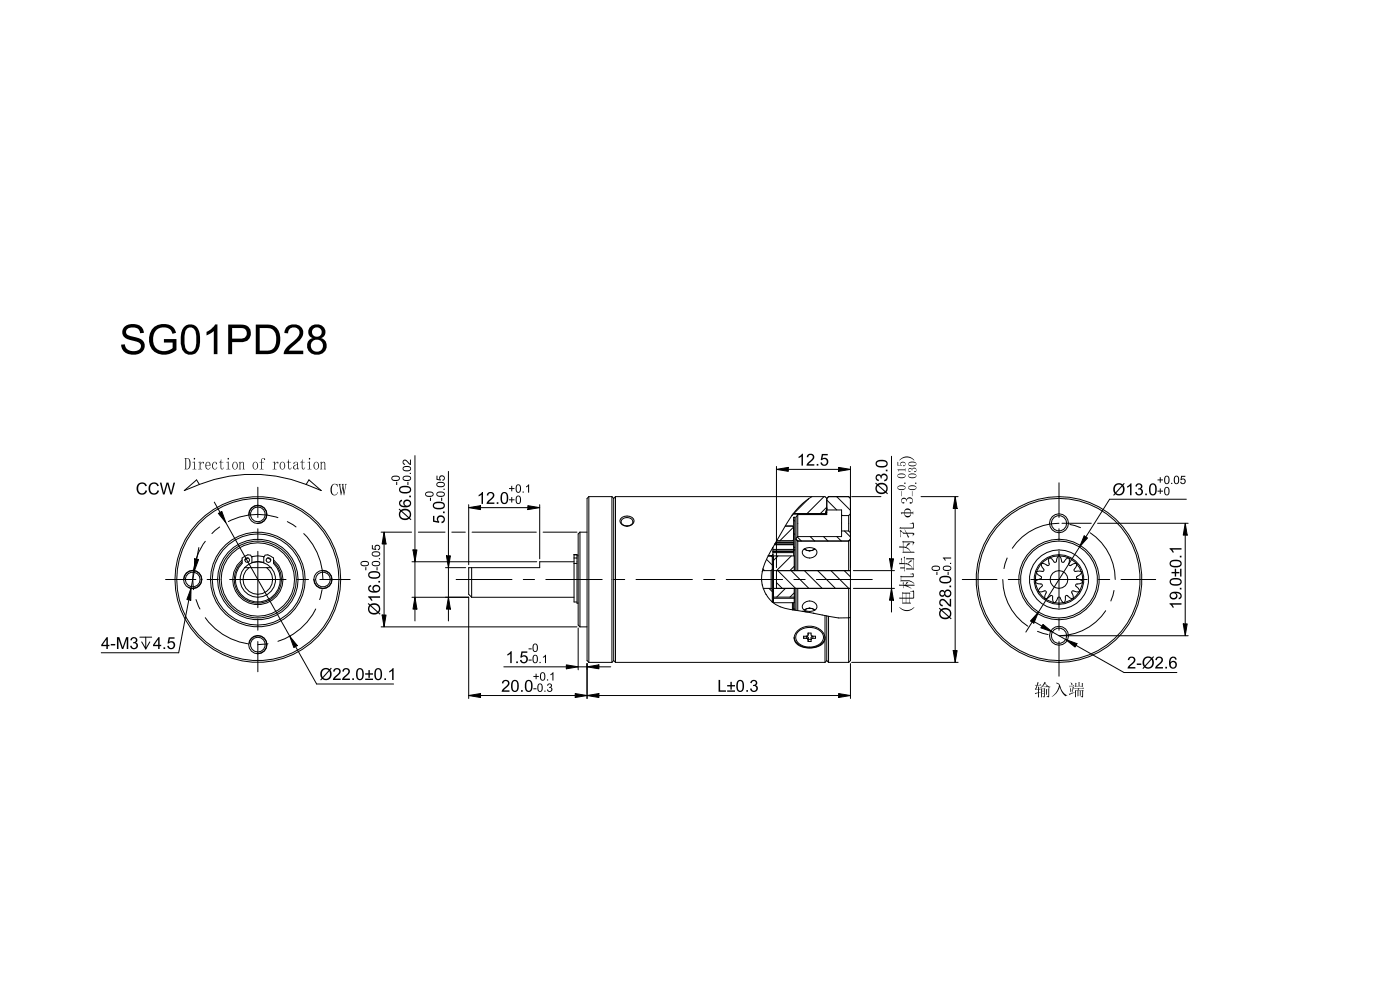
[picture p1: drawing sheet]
<svg xmlns="http://www.w3.org/2000/svg" width="297mm" height="210mm" viewBox="0 0 297 210" stroke-linecap="round" stroke-linejoin="round" font-family="sans-serif">
<g fill="none" stroke="#000" stroke-width=".21">
<path d="M51.4 118.7a5.3 5.3 0 0 0-.6 7.8 5.3 5.3 0 0 0 7.8 0 5.3 5.3 0 0 0-.6-7.8M51.4 119.1a5 5 0 0 0-.3 7.3 5 5 0 0 0 7.2 0 5 5 0 0 0-.3-7.3M52.6 118.3l-.7 .4M53.4 118l1.3-.1 1.3 .1M53.4 119.3l1.3-.2 1.2 .2M53.4 119.3v-1.1l-.2-.5h-.6l-1.2 .6v1.2a4.8 4.8 0 0 0-.1 6.8 4.8 4.8 0 0 0 6.8 0 4.8 4.8 0 0 0-.1-6.8v-1.2l-1.2-.6h-.6l-.3 .5v1.1M56.7 118.3l.7 .4M121.7 119.1h-7.2v1.3h-15.1v5.6l.6 .7M121.7 119.5h.7M121.7 118.3h.7M121.7 117.7h.7M122.4 117.9h.2"/>
<path d="M123 112.9l-.4 .3v19.4l.4 .3M123 112.9h1.5M123 112.9v20M124.9 105.3h4.9M124.9 105.3l-.4 .4v34.4l.4 .4M124.9 105.3v35.2M129.8 105.3l.4 .4M129.8 105.3v35.2M130.2 105.7v34.4M130.5 105.3h44.5l.4 .4M130.5 105.3l-.3 .4M130.5 105.3v35.2"/>
<path d="M131.9 109.7a1.67 1.67 0 0 1 2.6 .8 1.57 1.57 0 0 1-1.5 1.1 1.57 1.57 0 0 1-1.5-1.1l.1-.4zM132 110.1a1.35 1.35 0 0 1 2.2 .7 1.33 1.33 0 0 1-1.3 .7 1.33 1.33 0 0 1-1.2-1zM133 111.6h.1M134.2 110.6v.1M162.6 118.6h.1M162.9 117.9h.8M163.6 117.9l.2 .2v9.6M163.7 117.9v.1M163.8 116.3h.1M163.9 116.9h4.4M163.9 117.6l-.2 .3M163.9 116.1v11.7h.2"/>
<path d="M163.9 116.5h4.4M163.9 117.2h4.4M163.9 118.1h.2M163.9 117h4.4M163.9 116.2l-.1 .1M164.3 115.5h4M164.4 115.4h3.9M164.4 115.2l-.1 .2h4M164.5 115h3.8M166.6 111.6h1.5l.2 .2M168 109.3h.1M168.2 109h6.9"/>
<path d="M168.3 114.4l-.2 .3h-3.3M168.3 116.6h.3M168.3 117.9v-8.2h.3v11.3M168.8 114.4l.4 .3M168.8 114.2v6.8M169.2 109.1v4.7M169.2 109.1a1.31 1.31 0 0 0-.4 1.5v3.6M169.2 114.7h10.8M169.2 113.8l-.4 .4M169.2 114.7v6.3M170.3 116.7a2.01 2.01 0 0 1 2.9 .2 1.58 1.58 0 0 1-1.1 1.4 1.58 1.58 0 0 1-1.7-.5l-.2-.4zM170.5 116.4l1.2 .4"/>
<path d="M170.7 116.4l.4 .3 .6 .1M171.5 105.8h.1M171.7 116.8h.1M172.2 105.3a15.7 15.7 0 0 0-5.9 6.7l-2.4 4.1a11.4 11.4 0 0 0-2.3 7.7 6.6 6.6 0 0 0 5.9 5.4l7.5 1.3M172.8 116.4l-.5 .3-.6 .1M172.9 116.5l-1.2 .3M175.1 109l.3-1.2-.3 1.2M175.1 109h.1M175.1 109v.1M175.3 108.6v.5M175.3 108.1l-.2 1M175.4 108l-.2 1.1 .1-.6"/>
<path d="M175.4 105.7l.3-.4h4.3l.4 .4v34.4l-.4 .4M175.4 105.7v3.4h-6.2M175.4 108.1h3.1v5.7h-9.3M175.4 107.8l-.3 1.2M175.4 108l-.1 .1M178.5 109.3h1.5M178.5 112.6h1.5M180 109.3v3.3M180 114.7v6.3M180 112.6l.4 .4M180.4 114.4l-.4 .3M180.4 109l-.4 .3"/>
<path d="M51.9 120.4a3.8 3.8 0 0 0 .2 5.2 3.8 3.8 0 0 0 5.2 0 3.8 3.8 0 0 0 .2-5.2M51.9 120.4a3.8 3.8 0 0 1 5.6 0M51.9 120.4h5.6M52.8 120.4a3.1 3.1 0 0 0-.4 4.6 3.1 3.1 0 0 0 4.6 0 3.1 3.1 0 0 0-.4-4.6M100 126.7h21.7M100 120.4v6.3M122.4 127.7h-.7v-10.1h.7v10.3h.2M123 132.9h1.5M161.5 123.2h.1M161.7 124.1h.1M161.7 121.2h.1M161.7 121h1.9"/>
<path d="M161.8 120.7h.1M161.9 124.8h1.7M162.5 126.1h.1M163.6 121v3.8M163.6 124.8l.2 .2M163.7 127.6h.1M163.8 120.8l-.2 .2M164.1 121h16.3M164.1 124.8h16.3M164.1 126.6h4.3M164.1 126.9h4.3M164.7 121v3.8"/>
<path d="M165.5 128.7h.1M167.7 129.3h.1M168.1 127.8v1.5l.2-.2M168.3 127.8v1.6M168.3 129.2h.3M168.4 121v-3.1h-4.3v9.9h4.3v-3M168.6 124.8v4.6M168.8 124.8v4.6M169.2 124.8v4.7M169.3 133.9a3.5 3.5 0 0 1 5.2 .6 2.04 2.04 0 0 1-1.9 2.6 2.93 2.93 0 0 1-3.8-1.9l.1-.7zM170.2 129.6h.1M170.6 127.8a1.62 1.62 0 0 1 2.7 1 1.86 1.86 0 0 1-3.1 .1v-.4z"/>
<path d="M170.8 129.7l-.4-.1 .8 .2M170.8 129.7h.1M171 134.9h-.5v.5h.5M171 135.4l.4 .2M171 134.9l.4 .3v.8h.6v-.4M171 134.9v.5M171.7 129l.6 .1 .5 .3M171.7 129l-.6 .1-.4 .3M171.7 129h.1M171.7 129l1.2 .4M171.7 129l-1.2 .3M172 135.6h-.6"/>
<path d="M172.4 134.9l-.4-.2v-.4h-.6v.4l-.4 .2M172.4 134.9h.6v.5h-.6M172.4 135.4l-.4 .2M172.4 134.9l-.4 .3v.4M172.4 134.9v.5M172.6 130v.1M174.4 130.4h.1M174.9 130.5h.1M175 130.5v4.6M175 135.1a3.5 3.5 0 0 0-3.2-2.3 3.5 3.5 0 0 0-3.3 2.1 2.12 2.12 0 0 0 2 2.4 3.9 3.9 0 0 0 4.4-1.4l.1-.4M175 135.1v.4M175 135.5v5"/>
<path d="M175 130.5l.4 .1M175 135.1a3.2 3.2 0 0 1-4 2.2 2.76 2.76 0 0 1-2.6-2.1M175.4 130.6v9.5M175.4 130.6l.3 .1M175.7 130.7l2.1 .4 2.6-.2M175.7 130.7v9.8M177.8 131h.1M180 124.8v15.7M219.6 123.3a5 5 0 0 0 5 4.6 5 5 0 0 0 5-4.6M229.6 123.3l-1-.5a.29 .29 0 0 1-.3-.3 .29 .29 0 0 1 .2-.3l.5-.3 .4-.5a1.34 1.34 0 0 0-1.4-.2 .3 .3 0 0 1-.2-.2 .3 .3 0 0 1 .1-.3l.3-.5 .1-.7a1.34 1.34 0 0 0-1.3 .4 .3 .3 0 0 1-.3-.1 .3 .3 0 0 1 0-.3l.1-.6-.2-.6a1.34 1.34 0 0 0-1 .9 .3 .3 0 0 1-.3 0 .3 .3 0 0 1-.1-.3l-.2-.5-.4-.5a1.34 1.34 0 0 0-.6 1.2 .3 .3 0 0 1-.2 .2 .3 .3 0 0 1-.3-.2l-.3-.5-.6-.3a1.34 1.34 0 0 0 0 1.4 .3 .3 0 0 1-.2 .2 .3 .3 0 0 1-.4-.1l-.5-.2-.6-.1a1.34 1.34 0 0 0 .5 1.3 .3 .3 0 0 1-.1 .3 .3 .3 0 0 1-.3 .1l-.6-.1-.6 .3a1.34 1.34 0 0 0 1 .9 .3 .3 0 0 1 .1 .3 .3 .3 0 0 1-.3 .2l-1 .5M229.6 123.3v.1a1.37 1.37 0 0 1-1.3 .5 .3 .3 0 0 0-.2 .2 .3 .3 0 0 0 .2 .3l.4 .4 .2 .6a1.37 1.37 0 0 1-1.3-.1 .3 .3 0 0 0-.3 .2 .3 .3 0 0 0 .1 .3l.2 .5-.1 .6a1.37 1.37 0 0 1-1.1-.6 .3 .3 0 0 0-.3 0 .3 .3 0 0 0-.1 .4v.5l-.4 .6a1.37 1.37 0 0 1-.8-1.1 .3 .3 0 0 0-.3-.1 .3 .3 0 0 0-.2 .3l-.2 .5-.5 .4a1.37 1.37 0 0 1-.3-1.3 .3 .3 0 0 0-.3-.2 .3 .3 0 0 0-.3 .1l-.4 .4-.6 .1a1.37 1.37 0 0 1 .2-1.3 .3 .3 0 0 0-.1-.3 .3 .3 0 0 0-.3 0l-.6 .2-.6-.1a1.37 1.37 0 0 1 .7-1.1 .3 .3 0 0 0 0-.3 .3 .3 0 0 0-.3-.1l-1.1-.3v-.3M229.6 122.5a5 5 0 0 0-5.4-4.6 5 5 0 0 0-4.6 5.4"/>
<path d="M229.6 122.5v.8M124.9 140.5h4.9M130.2 140.1l.3 .4M130.2 140.1l-.4 .4M130.5 140.5h44.5M175.4 140.1l-.4 .4M175.4 140.1l.3 .4M175.7 140.5h4.3"/>
<circle cx="52.4" cy="118.8" r=".5"/>
<circle cx="54.7" cy="109.1" r="1.95"/>
<circle cx="54.7" cy="109.1" r="1.57"/>
<circle cx="56.9" cy="118.8" r=".5"/>
<circle cx="224.6" cy="111" r="2.01"/>
<circle cx="224.6" cy="111" r="1.63"/>
<circle cx="40.9" cy="122.9" r="1.95"/>
<circle cx="40.9" cy="122.9" r="1.57"/>
<circle cx="54.7" cy="136.7" r="1.95"/>
<circle cx="54.7" cy="136.7" r="1.57"/>
<circle cx="54.7" cy="122.9" r="17.2"/>
<circle cx="54.7" cy="122.9" r="17.6"/>
<circle cx="54.7" cy="122.9" r="10"/>
<circle cx="54.7" cy="122.9" r="8.2"/>
<circle cx="54.7" cy="122.9" r="8.5"/>
<circle cx="54.7" cy="122.9" r="7.8"/>
<circle cx="54.7" cy="122.9" r="9.7"/>
<circle cx="68.5" cy="122.9" r="1.57"/>
<circle cx="68.5" cy="122.9" r="1.95"/>
<circle cx="224.6" cy="134.8" r="2.01"/>
<circle cx="224.6" cy="134.8" r="1.63"/>
<circle cx="224.6" cy="122.9" r="8.5"/>
<circle cx="224.6" cy="122.9" r="8.2"/>
<circle cx="224.6" cy="122.9" r="5.3"/>
<circle cx="224.6" cy="122.9" r="1.88"/>
<circle cx="224.6" cy="122.9" r="17.2"/>
<circle cx="224.6" cy="122.9" r="17.6"/>
<circle cx="224.6" cy="122.9" r="6.3"/>
</g>
<g fill="none" stroke="#000" stroke-width=".21">
<path d="M88 96.6v30.1M95.1 100v17.9M164.7 99.5l2.5-.4v.9zM164.7 98.9v21.5M167.2 99.5h10.7M177.9 99.1l2.5 .4-2.5 .5zM180.4 98.9v21.5M189.1 96.8v21.7M41.3 118.5l.8 .2-.9 2.3zM42.2 116.1l-.5 2.5M45.5 106.5l1.2 2.2M46.3 108.9l.7-.4 .9 2.4z"/>
<path d="M47.9 110.9l13.6 24M52.8 109.2a1.88 1.88 0 0 1 1.8-2 1.88 1.88 0 0 1 2 1.8 1.88 1.88 0 0 1-1.9 2M80.8 112.9h6.5M81.5 112.9l.4 2.5h-.9zM81.5 115.4v15M87.4 119.1h26.4M87.6 116.6h.8l-.4 2.5zM88.7 112.9h5.7M94.7 117.9h.8l-.4 2.5zM95.8 112.9h2.9M99.4 107.7l2.5-.5v.9zM99.4 107v12.8"/>
<path d="M100.1 112.9h13.7M101.9 107.7h10.1M112 107.2l2.5 .5-2.5 .4zM114.5 107v11.5M115.2 112.9h7.2M180.6 105.3h6.2M188.7 118.5h.8l-.4 2.5zM195.3 105.3h7.9M202.6 105.3l.4 2.5h-.8zM202.6 107.8v30.2M225.2 111h6.3M229 116l-8.7 13.8"/>
<path d="M229.9 113.6l.8 .5-1.7 1.9zM232.8 111h19.2M251.4 111l.4 2.5h-.8zM251.4 113.5v18.8M251.6 105.9h-16.3l-5 8M29.7 135.1h2.5M30.9 135.1v2.5l-.8-1.5M31.8 136.1l-.9 1.5M39 122.9a1.88 1.88 0 0 1 1.8-1.9 1.88 1.88 0 0 1 2 1.8 1.88 1.88 0 0 1-1.8 2M39.9 124.5l1 .3M40 127.2l-2.1 11.2h-16.4M40.5 124.7v2.6l-.9-.2z"/>
<path d="M41.2 121l-.7 3.7M52.8 136.6a1.88 1.88 0 0 1 2-1.8 1.88 1.88 0 0 1 1.8 1.9 1.88 1.88 0 0 1-1.9 1.9M61.5 134.9l1.6 2-.8 .4zM62.7 137.1l4.5 8h16.3M68.4 121a1.88 1.88 0 0 1 2 1.8 1.88 1.88 0 0 1-1.9 2 1.88 1.88 0 0 1-1.9-1.9M80.8 132.9h41.6M81 130.4h.9l-.4 2.5zM87.4 126.7h12v21.4M88 126.7l.4 2.5h-.8zM88 129.2v2.5M94.5 120.4h4.3M95.1 126.7l.4 2.5h-.8z"/>
<path d="M95.1 120.4v6.3M95.1 129.2v2.5M122.6 133.2v8.8M181 124.8h8.7M181 121h8.7M189.1 124.8l.4 2.5h-.8zM189.1 121v3.8M189.1 127.3v2.5M202.2 138h.8l-.4 2.5zM218.8 131.5l2.2 1.3M218.9 131.9l-1.3 2.1M220.3 129.8l-1 2.3-.7-.4z"/>
<path d="M221.2 132.4l2 1.6-2.4-.9zM223.2 134l2.8 1.6M225.2 134.8h26.8M226 135.6l2.4 .9-.4 .7zM228.2 136.9l10.2 5.7h11.2M251 132.3h.8l-.4 2.5zM99.4 147.5l2.5-.4v.8zM101.9 147.5h20.1M106.9 141.4h13.2M120.1 141l2.5 .4-2.5 .4zM122 147.1l2.5 .4-2.5 .4zM122.6 141.4h1.9"/>
<path d="M124.5 141.4l2.5-.4v.8zM124.5 147.5l2.5-.4v.8zM124.5 140.7v7.4M127 147.5h50.9M127 141.4h2.5M177.9 147.1l2.5 .4-2.5 .4zM180.4 140.7v7.4M180.6 140.5h22.6"/>
</g>
<g fill="none" stroke="#000" stroke-width=".21">
<path d="M162.6 118.6l1.2 1.2M165 117.9l-.9 1M167.8 117.9l-3.1 3.1M168.3 111.8l-2.9 2.9M168.3 115.9l.3 .3M168.3 113.1l.3 .2M168.3 110.3l.3 .2M169.1 113.9l.9 .8M171.5 105.8l-3.2 3.2M171.8 113.8l1 .9M174.7 113.8l.9 .9M174.8 105.3l-3.7 3.7"/>
<path d="M175.4 107.6l-1.5 1.4M175.4 106l2.1 2.1M177.5 105.3l2.9 2.9M177.5 113.8l.9 .9M178.5 109.2l.2 .1M179.1 112.6l1.3 1.3M161.8 120.7l.4 .3M163.1 124.8l.7 .7M164.7 123.5l1.2 1.3M165 121l3.7 3.8M166.6 124.8l-1.9 1.8M167.8 121l3.8 3.8"/>
<path d="M168.4 120.1l-.9 .9M168.4 125.7l-.9 .9M170.6 121l3.8 3.8M173.4 121l3.8 3.8M176.2 121l3.8 3.8M179.1 121l1.3 1.3"/>
</g>
<g fill="none" stroke="#000" stroke-width=".21">
<path d="M43.5 114.8a13.5 13.5 0 0 0-2.4 10.3M46.6 111.8l-1.7 1.4M54.7 103.3v6.4M54.7 112.1v2.4M54.7 116.9v12M58.9 109.8a13.5 13.5 0 0 0-10.5 .8M60.9 110.6l1.9 1.2M64.4 113.2a13.6 13.6 0 0 1 4.1 9.7M213.6 118.3l-.7 2.3M224.6 111a11.9 11.9 0 0 0-9.9 5.3M224.6 102.4v7.3M224.6 112.1v2.4"/>
<path d="M224.6 116.9v12M226.9 111.2l2.3 .7M231.2 113a11.9 11.9 0 0 1 5.3 9.9M35.1 122.9h6.4M41.6 127.2l.8 2M43.5 131a13.5 13.5 0 0 0 9 5.5M43.9 122.9h2.4M48.7 122.9h12M54.7 131.3v2.4M54.7 136.1v6.4M56.8 136.5l-2.1 .2M63.1 122.9h2.3"/>
<path d="M67 129.2a13.5 13.5 0 0 1-8.1 6.8M67.8 122.9h6.5M68.3 125.1l-.5 2.1M96.7 122.9h11.9M111 122.9h2.4M115.8 122.9h11.9M130.1 122.9h2.4M134.9 122.9h12M149.2 122.9h2.4M154 122.9h12M168.4 122.9h2.4M173.2 122.9h11.8"/>
<path d="M204.1 122.9h7.4M212.7 122.9a11.9 11.9 0 0 0 5.3 9.9M213.8 122.9h2.4M218.6 122.9h12M220.1 133.9l2.2 .7M224.6 131.3v2.4M224.6 136.1v7.3M233 122.9h2.4M234.5 129.5a11.9 11.9 0 0 1-9.9 5.3M236.3 125.2l-.7 2.3M237.8 122.9h7.3"/>
</g>
<g fill="#000">
<path d="M164.7 99.5l2.5-.4v.9zM177.9 99.1l2.5 .4-2.5 .5zM190.9 97.4a1.85 1.85 0 0 1 3 .3 2.31 2.31 0 0 0-3.2-.1zM41.3 118.5l.8 .2-.9 2.3zM46.3 108.9l.7-.4 .9 2.4zM81.5 112.9l.4 2.5h-.9zM87.6 116.6h.8l-.4 2.5zM94.7 117.9h.8l-.4 2.5zM99.4 107.7l2.5-.5v.9zM112 107.2l2.5 .5-2.5 .4zM188.7 118.5h.8l-.4 2.5zM202.6 105.3l.4 2.5h-.8z"/>
<path d="M229.9 113.6l.8 .5-1.7 1.9zM251.4 111l.4 2.5h-.8zM40.5 124.7v2.6l-.9-.2zM61.5 134.9l1.6 2-.8 .4zM81 130.4h.9l-.4 2.5zM88 126.7l.4 2.5h-.8zM95.1 126.7l.4 2.5h-.8zM189.1 124.8l.4 2.5h-.8zM202.2 138h.8l-.4 2.5zM220.3 129.8l-1 2.3-.7-.4zM221.2 132.4l2 1.6-2.4-.9zM226 135.6l2.4 .9-.4 .7z"/>
<path d="M251 132.3h.8l-.4 2.5zM99.4 147.5l2.5-.4v.8zM120.1 141l2.5 .4-2.5 .4zM122 147.1l2.5 .4-2.5 .4zM124.5 141.4l2.5-.4v.8zM124.5 147.5l2.5-.4v.8zM177.9 147.1l2.5 .4-2.5 .4z"/>
<path d="M169.4 96.9l.7-.7h.2v2.5h-.3v-1.9l-.6 .4zM171.2 96.5a.84 .84 0 0 1 1.4 .1 .84 .84 0 0 1-.5 1.2l-.6 .6h1.2v.3h-1.6l.3-.6a1.82 1.82 0 0 0 1-1.3 .49 .49 0 0 0-.6-.3 .49 .49 0 0 0-.4 .5h-.3zM173.2 98.4h.4v.3h-.4zM174.3 96.3h1.3v.3h-1l-.2 .6a.84 .84 0 0 1 1.2 .4 .84 .84 0 0 1-.5 1.2 .84 .84 0 0 1-1.1-.7h.3a.57 .57 0 0 0 .8 .3 .57 .57 0 0 0 .3-.8 .57 .57 0 0 0-.9-.2l-.1 .2h-.3z"/>
<path d="M84 102.2h.2v.7h-.2zM83.2 101a.96 .96 0 0 1 1.6 .6 .97 .97 0 0 1-1 .5 .97 .97 0 0 1-.8-.7zM83.3 101.2l-.1 .2a.59 .59 0 0 0 .9 .4l.3-.1a.32 .32 0 0 0 .2-.3 .32 .32 0 0 0-.2-.3h-.7z"/>
<path d="M84.7 107.9l.3 .3a1.28 1.28 0 0 1 1.8-.1 1.28 1.28 0 0 1 .1 1.8l.4 .2-.2 .2-.3-.3a1.28 1.28 0 0 1-1.8 0 1.28 1.28 0 0 1-.1-1.7l-.3-.3zM85.1 108.5a.91 .91 0 0 0 0 1.2 .91 .91 0 0 0 1.2 .2l.2-.1zM85.3 108.4l1.4 1.3a.89 .89 0 0 0 .1-1.1 .89 .89 0 0 0-1.1-.4zM84.9 106.1l.4-.1v.3a.48 .48 0 0 0-.4 .5 .48 .48 0 0 0 .5 .4l.5 .1a.81 .81 0 0 1 .3-1.4 .81 .81 0 0 1 1 1 1.56 1.56 0 0 1-2.4 .3l-.2-.7zM85.9 106.7a.55 .55 0 0 0 1 0 .55 .55 0 0 0-1 0zM86.8 105.1h.4v.4h-.4zM84.9 103.3l.4-.2a1.31 1.31 0 0 1 1.9 .7v.2a1.67 1.67 0 0 1-2.1 .5 .76 .76 0 0 1-.2-1.2zM85 103.6l-.1 .3a1.54 1.54 0 0 0 2 0v-.2a1.57 1.57 0 0 0-1.9-.1z"/>
<path d="M86.4 102.2h.2v.7h-.2zM85.6 101a.96 .96 0 0 1 1.6 .6 .97 .97 0 0 1-1 .5 .97 .97 0 0 1-.8-.7zM85.6 101.2v.2a.59 .59 0 0 0 .9 .4l.3-.1a.32 .32 0 0 0 .2-.3 .32 .32 0 0 0-.2-.3h-.7zM86.9 100.3h.3v.2h-.3zM85.6 99a.96 .96 0 0 1 1.6 .5 .97 .97 0 0 1-1 .5 .97 .97 0 0 1-.8-.7zM85.6 99.2v.1a.59 .59 0 0 0 .9 .4h.3a.32 .32 0 0 0 .2-.3 .32 .32 0 0 0-.2-.3l-.7-.1zM85.6 97.5a1.3 1.3 0 0 1 1.3 .8v-.8h.3v1.1l-.7-.4a.61 .61 0 0 0-.8-.4 .34 .34 0 0 0-.1 .4 .34 .34 0 0 0 .3 .2v.2a.59 .59 0 0 1-.5-.4 .59 .59 0 0 1 .2-.7z"/>
<path d="M91.2 105.6h.2v.6h-.2zM90.3 104.4h.1a.96 .96 0 0 1 1.6 .5 .97 .97 0 0 1-1 .5 .97 .97 0 0 1-.8-.7zM90.4 104.6l-.1 .1a.59 .59 0 0 0 1 .5l.3-.1a.32 .32 0 0 0 .2-.3 .32 .32 0 0 0-.2-.3h-.8z"/>
<path d="M91.8 109.4h.3v1l.7 .1a.84 .84 0 0 1 .4-1.2 .84 .84 0 0 1 1.1 .6 .84 .84 0 0 1-.6 1.1l-.1-.4a.57 .57 0 0 0 .4-.7 .57 .57 0 0 0-.8-.3 .57 .57 0 0 0-.2 .8l.2 .2-.1 .3-1.3-.2zM94 108.5h.3v.3h-.3zM92 106.6l.5-.2a1.31 1.31 0 0 1 1.9 .8v.2a1.67 1.67 0 0 1-2.2 .5 .76 .76 0 0 1-.2-1.3zM92.1 106.9l-.1 .4a1.54 1.54 0 0 0 2.1 0v-.2a1.57 1.57 0 0 0-2-.2z"/>
<path d="M93.6 105.6h.2v.6h-.2zM92.7 104.4h.1a.96 .96 0 0 1 1.5 .5 .97 .97 0 0 1-.9 .5 .97 .97 0 0 1-.9-.7zM92.8 104.6l-.1 .1a.59 .59 0 0 0 1 .5l.3-.1a.32 .32 0 0 0 .2-.3 .32 .32 0 0 0-.2-.3h-.8zM94.1 103.6h.2v.3h-.2zM92.7 102.4l.1-.1a.96 .96 0 0 1 1.5 .6 .97 .97 0 0 1-.9 .5 .97 .97 0 0 1-.9-.7zM92.8 102.6l-.1 .1a.59 .59 0 0 0 1 .4h.3a.32 .32 0 0 0 .2-.3 .32 .32 0 0 0-.2-.3l-.8-.1zM92.6 100.9h.2v.7l.5 .1a.59 .59 0 0 1 .2-.9 .59 .59 0 0 1 .8 .4 .59 .59 0 0 1-.4 .8l-.1-.3a.38 .38 0 0 0 .2-.5 .38 .38 0 0 0-.6-.1 .38 .38 0 0 0 .1 .6v.2l-.9-.1z"/>
<path d="M101.5 105l.7-.7h.2v2.6h-.3v-2l-.6 .4zM103.4 104.6a.84 .84 0 0 1 1.3 .1 .84 .84 0 0 1-.4 1.2l-.7 .7h1.3v.3h-1.7l.3-.7a1.82 1.82 0 0 0 1-1.3 .49 .49 0 0 0-.5-.3 .49 .49 0 0 0-.4 .5h-.4zM105.4 106.5h.3v.4h-.3zM106.4 104.6a.84 .84 0 0 1 1-.1 .84 .84 0 0 1 .4 .9 1.07 1.07 0 0 1-1 1.5 1.67 1.67 0 0 1-.5-2.1zM106.7 104.7a2.08 2.08 0 0 0 0 1.8l.4 .2a1.53 1.53 0 0 0 0-2.1z"/>
<path d="M108 103.5h.4v-.5h.2v.5h.5v.2h-.5v.5h-.2v-.5h-.4zM109.6 102.9a.62 .62 0 0 1 .7 0 .62 .62 0 0 1 .2 .7 .61 .61 0 0 1-.2 .8 .61 .61 0 0 1-.9-.2v-.7zM109.7 103a.98 .98 0 0 0 .2 1.3h.1a.86 .86 0 0 0-.1-1.4zM110.8 104.2h.3v.3h-.3zM111.6 103.2l.6-.5v1.8h-.2v-1.4l-.4 .3z"/>
<path d="M108 105.9h.4v-.5h.2v.5h.5v.2h-.5v.5h-.2v-.5h-.4zM109.6 105.3a.62 .62 0 0 1 .7-.1 .62 .62 0 0 1 .2 .8 .61 .61 0 0 1-.2 .8 .61 .61 0 0 1-.9-.2v-.8zM109.7 105.3v.1a.98 .98 0 0 0 .2 1.3h.1a.86 .86 0 0 0-.1-1.4z"/>
<path d="M185.8 102.4l.3 .3a1.28 1.28 0 0 1 1.7-.1 1.28 1.28 0 0 1 .2 1.8l.3 .2-.1 .2-.4-.3a1.28 1.28 0 0 1-1.7 0 1.28 1.28 0 0 1-.2-1.7l-.3-.3zM186.2 103a.91 .91 0 0 0 0 1.2 .91 .91 0 0 0 1.1 .2l.3-.1zM186.4 102.9l1.4 1.2a.89 .89 0 0 0 0-1 .89 .89 0 0 0-1-.4zM186 100.7v-.1a.55 .55 0 0 1 .9 .3 .79 .79 0 0 1 1.2-.2 .79 .79 0 0 1-.1 1.2l-.4 .2-.1-.3a.51 .51 0 0 0 .5-.6 .51 .51 0 0 0-.6-.4 .51 .51 0 0 0-.4 .7l-.2-.1a.44 .44 0 0 0-.4-.5 .44 .44 0 0 0-.5 .4 .44 .44 0 0 0 .5 .4v.3a.77 .77 0 0 1-.7-.5 .77 .77 0 0 1 .3-.8zM187.9 99.6h.3v.4h-.3zM185.9 97.8l.5-.2a1.31 1.31 0 0 1 1.9 .7v.2a1.67 1.67 0 0 1-2.2 .5 .76 .76 0 0 1-.2-1.2zM186.1 98l-.1 .4a1.54 1.54 0 0 0 2 0v-.2a1.57 1.57 0 0 0-1.9-.2z"/>
<path d="M191.1 104.1l.1 1.1zM190.5 103.2l-.1 .1a.96 .96 0 0 0 1.6 0 1.47 1.47 0 0 0-1.5-.1zM190.5 103.1a1.07 1.07 0 0 1 1.6 .3 .98 .98 0 0 1-1.8 0zM191.8 102.5a.15 .15 0 0 1 .3 0 .15 .15 0 0 1-.3 0zM190.5 100.7l-.1 .1a.96 .96 0 0 0 1.6 0 1.47 1.47 0 0 0-1.5-.1zM190.5 100.6a1.07 1.07 0 0 1 1.6 .3 .98 .98 0 0 1-1.8 0zM190.3 99.6h1.6l.1-.3v.7l-.1-.3h-1.3l-.1 .3zM190.4 98h.1v.7h.6a.5 .5 0 0 1 .2-.7 .5 .5 0 0 1 .7 .2 .5 .5 0 0 1-.3 .7l-.1-.2h.3a.42 .42 0 0 0-.1-.6 .42 .42 0 0 0-.6 .1 .42 .42 0 0 0 .1 .6h-.9z"/>
<path d="M193.4 104.1l.1 1.1zM192.8 103.2l-.1 .1a.96 .96 0 0 0 1.6 0 1.47 1.47 0 0 0-1.5-.1zM192.8 103.1a1.07 1.07 0 0 1 1.6 .3 .98 .98 0 0 1-1.8 0zM194.1 102.5a.15 .15 0 0 1 .3 0 .15 .15 0 0 1-.3 0zM192.8 100.7l-.1 .1a.96 .96 0 0 0 1.6 0 1.47 1.47 0 0 0-1.5-.1zM192.8 100.6a1.07 1.07 0 0 1 1.6 .3 .98 .98 0 0 1-1.8 0zM192.7 99.4h.1a.39 .39 0 0 1 .6 .2 .47 .47 0 0 1 .5-.5 .47 .47 0 0 1 .5 .5 .47 .47 0 0 1-.5 .5v-.2a.25 .25 0 0 0 .3 0 .25 .25 0 0 0 .1-.3 .46 .46 0 0 0-.5-.2 .46 .46 0 0 0-.4 .4 .34 .34 0 0 0-.2-.4 .34 .34 0 0 0-.4 .1 .34 .34 0 0 0 .1 .4h.2v.2a.38 .38 0 0 1-.5-.2 .38 .38 0 0 1 .1-.5zM192.8 98.2l-.1 .1a.96 .96 0 0 0 1.6 0 1.47 1.47 0 0 0-1.5-.1zM192.8 98.1a1.07 1.07 0 0 1 1.6 .3 .98 .98 0 0 1-1.8 0z"/>
<path d="M236.6 102.7l.1-.1a1.23 1.23 0 0 1 1.4 .1l.3-.3 .1 .2-.3 .3a1.28 1.28 0 0 1 .1 1.7 1.28 1.28 0 0 1-1.7 .2l-.3 .3-.2-.1 .3-.4a1.48 1.48 0 0 1 .2-1.9zM236.8 102.9a1.3 1.3 0 0 0-.2 1.5l1.3-1.4a.87 .87 0 0 0-1.1-.1zM238 103.2l-1.2 1.4a.89 .89 0 0 0 1 0 .89 .89 0 0 0 .4-1zM239.1 103.1l.7-.6h.2v2.5h-.3v-1.9l-.6 .3zM241 102.8a.69 .69 0 0 1 1-.2 .69 .69 0 0 1 0 1.1 .79 .79 0 0 1 .2 1.2 .79 .79 0 0 1-1.3-.1l-.1-.4 .3-.1a.51 .51 0 0 0 .6 .5 .51 .51 0 0 0 .4-.6 .51 .51 0 0 0-.7-.4v-.2a.44 .44 0 0 0 .6-.4 .44 .44 0 0 0-.4-.5 .44 .44 0 0 0-.5 .5h-.3zM242.9 104.7h.3v.3h-.3zM244 102.7a.84 .84 0 0 1 1-.1 .84 .84 0 0 1 .3 1 1.07 1.07 0 0 1-1 1.5 1.67 1.67 0 0 1-.5-2.2zM244.2 102.8a2.08 2.08 0 0 0 0 1.9l.4 .1a1.53 1.53 0 0 0 0-2z"/>
<path d="M245.5 101.7h.5v-.5h.2v.5h.5v.2h-.5v.5h-.2v-.5h-.5zM247.1 101a.62 .62 0 0 1 .8 0 .62 .62 0 0 1 .2 .8 .61 .61 0 0 1-.3 .8 .61 .61 0 0 1-.8-.2l-.1-.8zM247.3 101.1l-.1 .1a.98 .98 0 0 0 .3 1.3h.1a.86 .86 0 0 0-.2-1.4zM248.4 102.4h.2v.2h-.2zM249.1 101a.62 .62 0 0 1 .8 0 .62 .62 0 0 1 .2 .8 .61 .61 0 0 1-.3 .8 .61 .61 0 0 1-.8-.2v-.8zM249.3 101.1v.1a.98 .98 0 0 0 .2 1.3h.1a.86 .86 0 0 0-.2-1.4zM250.5 100.9h.9v.2h-.7l-.1 .5a.59 .59 0 0 1 .8 .3 .59 .59 0 0 1-.3 .8 .59 .59 0 0 1-.8-.5h.2a.38 .38 0 0 0 .6 .1 .38 .38 0 0 0 .1-.6 .38 .38 0 0 0-.6 .1h-.2z"/>
<path d="M245.5 104.1h.5v-.5h.2v.5h.5v.2h-.5v.4h-.2v-.4h-.5zM247.1 103.4a.62 .62 0 0 1 .8 0 .62 .62 0 0 1 .2 .8 .61 .61 0 0 1-.3 .7 .61 .61 0 0 1-.8-.1l-.1-.8zM247.3 103.5l-.1 .1a.98 .98 0 0 0 .3 1.3h.1a.86 .86 0 0 0-.2-1.5z"/>
<path d="M22.6 135.1h.3v1.7h.3v.2h-.3v.6h-.3v-.6h-1.1v-.2zM22.6 135.6l-.8 1.2h.8zM23.5 136.6h.9v.3h-.9zM24.8 135.1h.5l.7 2.2 .8-2.2h.4v2.5h-.3v-2.1l-.7 2.1h-.3l-.8-2.1v2.1h-.3zM27.8 135.4a.69 .69 0 0 1 1.1-.2 .69 .69 0 0 1-.1 1.1 .79 .79 0 0 1 .2 1.2 .79 .79 0 0 1-1.2-.1l-.2-.4 .3-.1a.51 .51 0 0 0 .6 .5 .51 .51 0 0 0 .4-.6 .51 .51 0 0 0-.7-.4l.1-.2a.44 .44 0 0 0 .5-.4 .44 .44 0 0 0-.4-.5 .44 .44 0 0 0-.4 .5h-.4z"/>
<path d="M33.6 135.1h.3v1.7h.3v.2h-.3v.6h-.4v-.6h-1v-.2zM33.5 135.6l-.7 1.2h.7zM34.7 137.3h.3v.3h-.3zM35.8 135.2h1.2v.3h-1l-.1 .6a.84 .84 0 0 1 1.2 .4 .84 .84 0 0 1-.6 1.2 .84 .84 0 0 1-1-.7l.3-.1a.57 .57 0 0 0 .8 .4 .57 .57 0 0 0 .2-.8 .57 .57 0 0 0-.8-.2l-.2 .2-.3-.1z"/>
<path d="M77.5 120.3h.2v.6h-.2zM76.6 119.1h.1a.96 .96 0 0 1 1.6 .6 .97 .97 0 0 1-1 .5 .97 .97 0 0 1-.8-.7zM76.7 119.3l-.1 .2a.59 .59 0 0 0 1 .4l.3-.1a.32 .32 0 0 0 .2-.3 .32 .32 0 0 0-.2-.3h-.8z"/>
<path d="M78.1 127.9l.4 .3a1.28 1.28 0 0 1 1.7 0 1.28 1.28 0 0 1 .2 1.7l.3 .3-.1 .2-.4-.3a1.28 1.28 0 0 1-1.7 0 1.28 1.28 0 0 1-.2-1.7l-.3-.3zM78.6 128.6a.91 .91 0 0 0-.1 1.1 .91 .91 0 0 0 1.2 .3l.3-.2zM78.7 128.4l1.5 1.3a.89 .89 0 0 0 0-1.1 .89 .89 0 0 0-1-.3zM78.1 126.5h2.5v.3h-2l.4 .6h-.3l-.6-.7zM78.3 124.2l.4-.1v.3a.48 .48 0 0 0-.4 .5 .48 .48 0 0 0 .5 .4l.5 .1a.81 .81 0 0 1 .4-1.4 .81 .81 0 0 1 .9 1 1.56 1.56 0 0 1-2.4 .3l-.1-.7zM79.3 124.8a.55 .55 0 0 0 1.1 0 .55 .55 0 0 0-1.1 0zM80.3 123.2h.3v.3h-.3zM78.3 121.4l.5-.2a1.31 1.31 0 0 1 1.8 .7v.2a1.67 1.67 0 0 1-2.1 .5 .76 .76 0 0 1-.2-1.2zM78.4 121.6l-.1 .4a1.54 1.54 0 0 0 2.1 0v-.2a1.57 1.57 0 0 0-2-.2z"/>
<path d="M79.9 120.3h.2v.6h-.2zM79 119.1h.1a.96 .96 0 0 1 1.5 .6 .97 .97 0 0 1-.9 .5 .97 .97 0 0 1-.9-.7zM79.1 119.3l-.1 .2a.59 .59 0 0 0 1 .4l.2-.1a.32 .32 0 0 0 .3-.3 .32 .32 0 0 0-.3-.3h-.7zM80.4 118.4h.2v.2h-.2zM79 117.1h.1a.96 .96 0 0 1 1.5 .5 .97 .97 0 0 1-.9 .5 .97 .97 0 0 1-.9-.7zM79.1 117.3l-.1 .1a.59 .59 0 0 0 1 .4h.2a.32 .32 0 0 0 .3-.3 .32 .32 0 0 0-.3-.3l-.7-.1zM78.9 115.6h.2v.7l.5 .1a.59 .59 0 0 1 .2-.8 .59 .59 0 0 1 .8 .3 .59 .59 0 0 1-.5 .8v-.2a.38 .38 0 0 0 .2-.6 .38 .38 0 0 0-.6-.1 .38 .38 0 0 0 .1 .6v.2l-.9-.1z"/>
<path d="M112.1 137.5h.7v.2h-.7zM113.1 136.6a.62 .62 0 0 1 .8 0 .62 .62 0 0 1 .2 .8 .61 .61 0 0 1-.3 .8 .61 .61 0 0 1-.8-.2l-.1-.8zM113.3 136.7v.1a.98 .98 0 0 0 .2 1.3h.1a.86 .86 0 0 0-.2-1.4z"/>
<path d="M190.8 128.7a2.31 2.31 0 0 0 3.1 .1 1.9 1.9 0 0 1-3.1-.1zM191.3 125.8l.2-.2 .1 .1h1.4l.1 .2h-.2v.9h.7l.1-1.2-.7-.2 .7-.2 .1 .1 .1 1.5-.2 .2h-.8v.8h.2l.1 .2h-1.9l.1-1h-.7l.1-.4 .6 .2v-.9zM191.5 127v.8h.6v-.8zM191.5 125.9v.9h.6v-.9zM192.2 127v.8h.6v-.8zM192.2 125.9v.9h.6v-.9zM191.1 122.1l.1 .1h2.4v-.3l-.6-.2 .7-.1 .1 .2-.1 .6h-2.6v.7h1.8l.8 .4 .2 .4a4.3 4.3 0 0 0-3-.6l.2-.2v-.7l-.2-.1zM190.8 123.9l.8 .1-.2-.3 .3-.3v.6h.3l.3-.5h.2h.1l-.5 .5h1.8l.1 .2h-1.7l1 .7-1.6-.7-.1 .6v-.6h-.9zM192.1 119.3l.4 .2 .5-.6h.5l-.9 .7 .3 .1 .6 .8a1.81 1.81 0 0 0-1.5-.9zM192.3 118.3l1.5 .1-.1 2.1 .2 .2-.2 .2-1.5-.1 .1-.4 1.4 .1v-1.9h-1.5zM191 118.6l.3-.3v1.1h.5v-1l-.2-.2 .3-.2 .1 3.1-.2 .1v-.7l-.9 .1 .1-.4 .8 .1v-.7h-1.1l.1-.3 .4 .1v-.7zM191.6 116.1v.9h1.5l-.8-.7zM191.5 114.7l.1 .1h2.1l.2 .2 .1 .1-.4 .5v-.5l-.1-.1h-1.9v.9l.5 .1 .5-.8h.4l.1 .1-.9 .7 .5 .3 .4 .7h.8l.1 .2h-2.6l.1-.2v-.9h-.8l.1-.3 .1 .1h.6v-.8l-.1-.2zM190.9 111.7l.1 .2h2.5l.1-.8-.6-.1 .6-.2 .2 .2v.9l-.1 .2h-3zM190.8 112.6l.3-.2 .5 .6 .1-.1 .5 .1-.3-.7 .4 .7h1.4l.3 .3-.4 .4-.1-.5h-1.1l.5 .7-.3 .2-.3-.9h-.8v-.1l-.5-.4 .1 1.1-.1 .2v-1.3zM191.1 108.7h.6a.75 .75 0 0 1 .8-.9 .75 .75 0 0 1 .7 .9h.4l.1-.2v.6l-.1-.2h-.4a.74 .74 0 0 1-.7 .8 .74 .74 0 0 1-.7-.8h-.5l-.2 .2zM191.8 108.9a.66 .66 0 0 0 .7 .5 .66 .66 0 0 0 .6-.5zM191.9 108.3l-.1 .4h1.3a.7 .7 0 0 0-.5-.6 .7 .7 0 0 0-.7 .2zM191.2 105.8a.57 .57 0 0 1 .6-.2 .57 .57 0 0 1 .5 .4 .68 .68 0 0 1 1.1-.3 .68 .68 0 0 1-.4 1.1 .2 .2 0 0 1 0-.3 .2 .2 0 0 1 .3 0 .58 .58 0 0 0-.3-.9 .58 .58 0 0 0-.7 .7 .55 .55 0 0 0-.5-.5 .55 .55 0 0 0-.6 .4l.1 .3h.5v.2a.54 .54 0 0 1-.7-.2 .54 .54 0 0 1 .1-.7z"/>
<path d="M198.6 121.3h.2v.6h-.2zM197.8 120.1a.96 .96 0 0 1 1.6 .5 .97 .97 0 0 1-1 .6 .97 .97 0 0 1-.8-.8zM197.8 120.3v.1a.59 .59 0 0 0 .9 .5l.3-.1a.32 .32 0 0 0 .2-.3 .32 .32 0 0 0-.2-.3h-.7z"/>
<path d="M199.3 128.9l.3 .3a1.28 1.28 0 0 1 1.7 0 1.28 1.28 0 0 1 .2 1.7l.3 .3-.1 .1-.4-.3a1.28 1.28 0 0 1-1.7 .1 1.28 1.28 0 0 1-.2-1.8l-.3-.2zM199.7 129.6a.91 .91 0 0 0 0 1.1 .91 .91 0 0 0 1.1 .2l.3-.1zM199.9 129.4l1.4 1.3a.89 .89 0 0 0 0-1.1 .89 .89 0 0 0-1-.3zM199.5 127.1a1.21 1.21 0 0 1 1.6 .8l.3 .3v-1.2h.3v1.7l-.6-.4a1.82 1.82 0 0 0-1.3-1 .49 .49 0 0 0-.3 .6 .49 .49 0 0 0 .5 .4l-.1 .3a.84 .84 0 0 1-.7-.6 .84 .84 0 0 1 .3-.9zM199.5 125.2a.55 .55 0 0 1 .9 .3 .8 .8 0 0 1 1.1-.3 .8 .8 0 0 1 .2 1.1 .8 .8 0 0 1-1.1 .2l-.2-.3a.63 .63 0 0 1-.9 .3 .63 .63 0 0 1-.3-.8zM199.4 125.8a.45 .45 0 0 0 .9 0 .45 .45 0 0 0-.9 0zM200.5 125.8a.51 .51 0 0 0 1 0 .51 .51 0 0 0-1 0zM201.4 124.2h.3v.3h-.3zM199.4 122.4l.5-.2a1.31 1.31 0 0 1 1.9 .7v.2a1.67 1.67 0 0 1-2.2 .5 .76 .76 0 0 1-.2-1.2zM199.6 122.6l-.1 .4a1.54 1.54 0 0 0 2 0v-.2a1.57 1.57 0 0 0-1.9-.2z"/>
<path d="M201 121.3h.2v.6h-.2zM200.1 120.1h.1a.96 .96 0 0 1 1.6 .5 .97 .97 0 0 1-1 .6 .97 .97 0 0 1-.8-.8zM200.2 120.3l-.1 .1a.59 .59 0 0 0 1 .5l.3-.1a.32 .32 0 0 0 .2-.3 .32 .32 0 0 0-.2-.3h-.8zM201.5 119.4h.2v.2h-.2zM200 118.2h1.7v.2h-1.3l.2 .5h-.2z"/>
<path d="M248.1 127.9h2.5v.3h-2l.4 .7h-.3l-.6-.8zM248.3 125.8a1.77 1.77 0 0 1 2.3 .2 .71 .71 0 0 1-.6 1.1v-.3a.5 .5 0 0 0 .3-.6 .5 .5 0 0 0-.6-.4h-.3a.83 .83 0 0 1 .1 1.1 .83 .83 0 0 1-1.2 .1 .83 .83 0 0 1-.1-1.1zM248.4 126.4a.54 .54 0 0 0 1 0 .54 .54 0 0 0-1 0zM250.2 124.7h.4v.3h-.4zM248.3 122.8l.5-.2a1.31 1.31 0 0 1 1.8 .8v.2a1.67 1.67 0 0 1-2.1 .5 .76 .76 0 0 1-.2-1.3zM248.4 123.1l-.1 .4a1.54 1.54 0 0 0 2.1 0v-.2a1.57 1.57 0 0 0-2-.2zM249.2 120.6h.2v.7h.7v.3h-.7v.7h-.2v-.7h-.7v-.3h.7zM250.3 120.6h.3v1.7h-.3zM248.3 119l.5-.2a1.31 1.31 0 0 1 1.8 .7v.2a1.67 1.67 0 0 1-2.1 .5 .76 .76 0 0 1-.2-1.2zM248.4 119.2l-.1 .4a1.54 1.54 0 0 0 2.1 0v-.2a1.57 1.57 0 0 0-2-.2zM250.2 117.9h.4v.3h-.4zM248.1 116.2h2.5v.4h-2l.4 .6h-.3l-.6-.8z"/>
<path d="M68.4 141.9l.1-.1a1.23 1.23 0 0 1 1.4 .1l.3-.3 .2 .1-.3 .4a1.28 1.28 0 0 1 0 1.7 1.28 1.28 0 0 1-1.7 .2l-.3 .3-.2-.1 .3-.4a1.48 1.48 0 0 1 .2-1.9zM68.6 142.1a1.3 1.3 0 0 0-.2 1.5l1.3-1.4a.87 .87 0 0 0-1.1-.1zM69.8 142.3l-1.2 1.5a.89 .89 0 0 0 1 0 .89 .89 0 0 0 .4-1zM70.8 142a.84 .84 0 0 1 1.4 0 .84 .84 0 0 1-.5 1.3l-.7 .6h1.3v.3h-1.7l.3-.6a1.82 1.82 0 0 0 1-1.3 .49 .49 0 0 0-.5-.4 .49 .49 0 0 0-.4 .5h-.3zM72.8 142a.84 .84 0 0 1 1.3 0 .84 .84 0 0 1-.5 1.3l-.6 .6h1.2v.3h-1.6l.3-.6a1.82 1.82 0 0 0 1-1.3 .49 .49 0 0 0-.6-.4 .49 .49 0 0 0-.4 .5h-.3zM74.7 143.9h.4v.3h-.4zM75.8 141.9a.84 .84 0 0 1 1-.1 .84 .84 0 0 1 .4 1 1.07 1.07 0 0 1-1 1.4 1.67 1.67 0 0 1-.5-2.1zM76.1 142a2.08 2.08 0 0 0 0 1.9l.3 .1a1.53 1.53 0 0 0 0-2.1zM78.1 142.1h.3v.7h.7v.3h-.7v.7h-.3v-.7h-.6v-.3h.6zM77.5 143.9h1.6v.3h-1.6zM79.7 141.9a.84 .84 0 0 1 1-.1 .84 .84 0 0 1 .3 1 1.07 1.07 0 0 1-1 1.4 1.67 1.67 0 0 1-.5-2.1zM79.9 142a2.08 2.08 0 0 0 0 1.9l.4 .1a1.53 1.53 0 0 0 0-2.1zM81.5 143.9h.4v.3h-.4zM82.6 142.3l.7-.6h.2v2.5h-.3v-2l-.6 .4z"/>
<path d="M106.6 144.5a.84 .84 0 0 1 1.4 0 .84 .84 0 0 1-.5 1.3l-.7 .6h1.3v.3h-1.7l.3-.6a1.82 1.82 0 0 0 1-1.3 .49 .49 0 0 0-.5-.4 .49 .49 0 0 0-.4 .5h-.3zM108.7 144.4a.84 .84 0 0 1 1-.1 .84 .84 0 0 1 .3 1 1.07 1.07 0 0 1-1 1.4 1.67 1.67 0 0 1-.5-2.1zM108.9 144.5a2.08 2.08 0 0 0 0 1.9l.4 .1a1.53 1.53 0 0 0 0-2.1zM110.5 146.4h.4v.3h-.4zM111.6 144.4a.84 .84 0 0 1 1-.1 .84 .84 0 0 1 .4 1 1.07 1.07 0 0 1-1 1.4 1.67 1.67 0 0 1-.5-2.1zM111.9 144.5a2.08 2.08 0 0 0 0 1.9l.3 .1a1.53 1.53 0 0 0 0-2.1z"/>
<path d="M107.6 138.7l.7-.6h.2v2.5h-.3v-1.9l-.6 .3zM109.5 140.3h.3v.3h-.3zM110.6 138.1h1.2v.3h-1l-.1 .7a.84 .84 0 0 1 1.2 .4 .84 .84 0 0 1-.5 1.2 .84 .84 0 0 1-1.1-.7l.3-.1a.57 .57 0 0 0 .8 .4 .57 .57 0 0 0 .2-.8 .57 .57 0 0 0-.8-.2l-.2 .2-.3-.1z"/>
<path d="M112.1 139.9h.7v.2h-.7zM113.1 139a.62 .62 0 0 1 .8 0 .62 .62 0 0 1 .2 .8 .61 .61 0 0 1-.3 .7 .61 .61 0 0 1-.8-.1l-.1-.8zM113.3 139.1v.1a.98 .98 0 0 0 .2 1.3h.1a.86 .86 0 0 0-.2-1.5zM114.4 140.4h.3v.2h-.3zM115.2 139.3l.6-.4v1.7h-.2v-1.4l-.4 .3z"/>
<path d="M113.1 146h.7v.2h-.7zM114.2 145.1a.62 .62 0 0 1 .7 0 .62 .62 0 0 1 .2 .7 .61 .61 0 0 1-.2 .8 .61 .61 0 0 1-.8-.2l-.1-.7zM114.3 145.2a.98 .98 0 0 0 .2 1.4h.1a.86 .86 0 0 0-.1-1.5zM115.5 146.5h.2v.2h-.2zM116.1 145.1a.48 .48 0 0 1 .8-.1 .48 .48 0 0 1-.1 .8 .55 .55 0 0 1 0 .9 .55 .55 0 0 1-.8-.5h.2a.36 .36 0 0 0 .4 .4 .36 .36 0 0 0 .3-.5 .36 .36 0 0 0-.5-.2l.1-.2a.31 .31 0 0 0 .4-.3 .31 .31 0 0 0-.3-.3 .31 .31 0 0 0-.4 .3h-.2z"/>
<path d="M113.6 142.9h.2v.5h.5v.2h-.5v.4h-.2v-.4h-.5v-.2h.5zM114.7 142.7a.62 .62 0 0 1 .8 0 .62 .62 0 0 1 .2 .8 .61 .61 0 0 1-.3 .7 .61 .61 0 0 1-.8-.1l-.1-.8zM114.9 142.8v.1a.98 .98 0 0 0 .2 1.3h.1a.86 .86 0 0 0-.2-1.5zM116 144.1h.3v.2h-.3zM116.7 143l.7-.4v1.7h-.2v-1.4l-.5 .3z"/>
<path d="M152.4 144.2h.3v2.2h1.3v.3h-1.6zM154.9 144.6h.3v.7h.7v.3h-.7v.7h-.3v-.7h-.7v-.3h.7zM154.2 146.4h1.7v.3h-1.7zM156.4 144.4a.84 .84 0 0 1 1.1-.1 .84 .84 0 0 1 .3 1 1.07 1.07 0 0 1-1 1.4 1.67 1.67 0 0 1-.5-2.1zM156.7 144.5a2.08 2.08 0 0 0 0 1.9l.4 .1a1.53 1.53 0 0 0 0-2.1zM158.3 146.4h.3v.3h-.3zM159.3 144.4a.69 .69 0 0 1 1-.1 .69 .69 0 0 1 0 1 .79 .79 0 0 1 .2 1.3 .79 .79 0 0 1-1.3-.1l-.1-.5h.3a.51 .51 0 0 0 .6 .5 .51 .51 0 0 0 .4-.7 .51 .51 0 0 0-.7-.3v-.3a.44 .44 0 0 0 .6-.3 .44 .44 0 0 0-.4-.5 .44 .44 0 0 0-.5 .5l-.3-.1z"/>
<path d="M221 146.1v.4h.4v-.4zM221 146.6v.4h.4v-.4zM221.5 144.6l.3 .2h-.1l.2 .4 .9 .5-.3 .2-.2-.2-.7-.8a1.43 1.43 0 0 1-1.1 1l.5-.4zM220.8 146l.6 .1 .1-.2 .2 .2-.1 1.7-.2 .1-.3-.2 .3-.1v-.5h-.4v.7l-.2 .1zM221.9 146.1l.2 .1v1.1l-.2 .1zM222.3 146l.3 .1-.1 1.6-.2 .2-.4-.3h.5zM220.1 144.6l.2 .2-.2 .5 .6-.2 .2 .2h-.8l-.3 .8h.4v-.5l.3 .1-.1 .4 .2-.1 .2 .2h-.4v.6h.4l-.4 .1v.9l-.2 .1v-.9l-.6 .2-.1-.2 .7-.1v-.7l-.5 .1-.2-.2 .4-.8h-.4h.4zM221.1 145.6h.7l.2-.1 .2 .2zM224 144.9l.1-.1h.2l.4 .4a3.4 3.4 0 0 0 1.7 2.3l-.4 .2a3.3 3.3 0 0 1-1.2-2l-.8 1.4-.9 .7a3.8 3.8 0 0 0 1.4-2.6zM228.1 144.8l.3 .1-.1 .6h.5v-.9l.2 .2-.1 .7h.6l-.1-.7 .3 .2-.1 .6h-1.3l-.2 .1-.1-.2zM227.8 146h1.8l.1-.2 .2 .2h-1l-.2 .4h.8l.2-.1 .1 .2-.1 .1-.1 1.2-.1 .1-.4-.2 .4-.1v-1.1h-.3v1l-.2 .1v-1.1h-.3v1.1l-.1 .1v-1.2h-.4v1.3l-.2 .1v-1.6l.6 .1v-.4l-.7 .1zM227.1 144.7l.3 .3-.1 .3zM226.7 145.5h.8l.2-.2 .2 .2-1.1 .1zM226.9 145.8l.3 .5-.1 .4zM227.5 145.7l.3 .1-.4 1.2 .5-.1-1.1 .5-.1-.3 .6-.1z"/>
<path d="M239.3 139.5a.84 .84 0 0 1 1.4 .1 .84 .84 0 0 1-.5 1.3l-.6 .6h1.2v.3h-1.6l.3-.7a1.82 1.82 0 0 0 1-1.3 .49 .49 0 0 0-.6-.3 .49 .49 0 0 0-.4 .5h-.3zM241.1 140.7h1v.3h-1zM242.8 139.5l.1-.1a1.23 1.23 0 0 1 1.4 .1l.3-.3 .2 .1-.3 .3a1.28 1.28 0 0 1 0 1.8 1.28 1.28 0 0 1-1.7 .1l-.3 .4-.2-.2 .3-.3a1.48 1.48 0 0 1 .2-1.9zM243 139.6a1.3 1.3 0 0 0-.2 1.6l1.3-1.5a.87 .87 0 0 0-1.1-.1zM244.2 139.9l-1.2 1.4a.89 .89 0 0 0 1 .1 .89 .89 0 0 0 .4-1.1zM245.2 139.5a.84 .84 0 0 1 1.3 .1 .84 .84 0 0 1-.4 1.3l-.7 .6h1.3v.3h-1.7l.3-.7a1.82 1.82 0 0 0 1-1.3 .49 .49 0 0 0-.5-.3 .49 .49 0 0 0-.4 .5h-.3zM247.2 141.4h.3v.4h-.3zM248.3 139.4a.74 .74 0 0 1 .8-.1 .74 .74 0 0 1 .5 .6h-.3a.48 .48 0 0 0-.6-.4 .48 .48 0 0 0-.4 .5v.5a.81 .81 0 0 1 1.3 .3 .81 .81 0 0 1-1 1 1.56 1.56 0 0 1-.3-2.4zM248.3 141a.55 .55 0 0 0 1.1 0 .55 .55 0 0 0-1.1 0z"/>
</g>
<!-- layer: 0 -->
<path d="M39.1 104l2.6-2.2 .6 .9zM42.3 102.7a30.7 30.7 0 0 1 22.6 0M65.5 101.8l2.6 2.2-3.2-1.3z" fill="none" stroke="#000" stroke-width=".21"/>
<g fill="#000">
<path d="M39.5 97.3v2.1l.2 .1a1.63 1.63 0 0 0 .1-2.3zM39.1 97.1a1.07 1.07 0 0 1 1.1 .4 1.07 1.07 0 0 1 .2 1.1 .85 .85 0 0 1-.4 .8 .85 .85 0 0 1-.9 .1l.2-.1v-2.1zM40.8 98l.5-.1v1.5l.3 .1h-.8l.3-.1v-1.2zM41.1 97.3a.16 .16 0 0 1 .3 0 .16 .16 0 0 1-.3 0zM42 98l.5-.1v.5a.44 .44 0 0 1 .3-.4 .44 .44 0 0 1 .4 0v.3l-.3-.2-.4 .5v.8l.4 .1h-.9l.4-.1v-1.3zM43.9 98.1l-.2 .6h.8l-.2-.6zM43.8 98.1l.2-.2 .4 .1 .2 .8h-.9l.1 .4a.39 .39 0 0 0 .4 .3 .39 .39 0 0 0 .4-.4 .47 .47 0 0 1-.4 .5 .47 .47 0 0 1-.6-.4v-.6zM45.2 98.1a.43 .43 0 0 1 .5-.1 .43 .43 0 0 1 .3 .4h-.2v-.3a.32 .32 0 0 0-.4-.1 .32 .32 0 0 0-.2 .3 .71 .71 0 0 0 .5 1.2l.3-.5a.49 .49 0 0 1-.4 .6 .49 .49 0 0 1-.5-.4l-.1-.6zM46.9 97.4v.6h.5l-.5 .1 .1 1.3a.27 .27 0 0 0 .3 0 .27 .27 0 0 0 .1-.3 .34 .34 0 0 1-.1 .4 .34 .34 0 0 1-.5-.1v-1.3l-.4-.1a.42 .42 0 0 0 .5-.6zM48 98l.5-.1v1.5l.3 .1h-.8l.3-.1v-1.2zM48.3 97.3a.16 .16 0 0 1 .3 0 .16 .16 0 0 1-.3 0zM49.5 98.1a.75 .75 0 0 1 .9 .3 .75 .75 0 0 1-.1 .9 .63 .63 0 0 1-.9 .1 .63 .63 0 0 1-.1-.8zM49.6 98.1a.85 .85 0 0 0 .3 1.4 .85 .85 0 0 0-.1-1.5zM50.7 98l.3-.1v.2a.4 .4 0 0 1 .5-.1 .4 .4 0 0 1 .3 .4v1l.1 .1h-.5l.2-.1v-1a.32 .32 0 0 0-.3-.4 .32 .32 0 0 0-.3 .4v1l.1 .1h-.4l.1-.1v-1.3zM53.8 98.1a.75 .75 0 0 1 .9 .3 .75 .75 0 0 1-.1 .9 .63 .63 0 0 1-.9 .1 .63 .63 0 0 1-.1-.8zM53.9 98.1a.85 .85 0 0 0 .3 1.4 .85 .85 0 0 0-.1-1.5zM55.6 97.2a.33 .33 0 0 1 .4-.1 .33 .33 0 0 1 .1 .5l-.1-.4a.34 .34 0 0 0-.4 .1 .34 .34 0 0 0-.1 .4v.3h.5l-.5 .1v1.3l.4 .1h-.8l.3-.1v-1.3l-.4-.1h.4v-.4zM57.8 98l.5-.1v.5a.44 .44 0 0 1 .3-.4 .44 .44 0 0 1 .4 0v.3l-.3-.2-.4 .5v.8l.4 .1h-.9l.4-.1v-1.3zM59.6 98.1a.75 .75 0 0 1 .9 .3 .75 .75 0 0 1-.2 .9 .63 .63 0 0 1-.8 .1 .63 .63 0 0 1-.2-.8zM59.7 98.1a.85 .85 0 0 0 .3 1.4 .85 .85 0 0 0-.2-1.5zM61.2 97.4l.1 .6h.4l-.4 .1v1.3a.27 .27 0 0 0 .4 0 .27 .27 0 0 0 .1-.3 .34 .34 0 0 1-.2 .4 .34 .34 0 0 1-.4-.1l-.1-1.3-.3-.1a.42 .42 0 0 0 .4-.6zM62.3 98.1a.49 .49 0 0 1 .5-.2 .49 .49 0 0 1 .4 .4v1.1l.2-.2v.1l-.1 .2-.3-.1a.48 .48 0 0 1-.7 0 .48 .48 0 0 1 .1-.7l.6-.2a.34 .34 0 0 0-.2-.5 .34 .34 0 0 0-.4 .4h-.1zM62.4 98.9a.37 .37 0 0 0 .1 .5 .37 .37 0 0 0 .5-.1v-.7zM64.1 97.4l.1 .6h.4l-.4 .1v1.3a.27 .27 0 0 0 .3 0 .27 .27 0 0 0 .2-.3 .34 .34 0 0 1-.2 .4 .34 .34 0 0 1-.5-.1v-1.3l-.3-.1a.42 .42 0 0 0 .4-.6zM65.2 98l.5-.1v1.5l.4 .1h-.9l.4-.1v-1.2zM65.5 97.3a.16 .16 0 0 1 .3 0 .16 .16 0 0 1-.3 0zM66.7 98.1a.75 .75 0 0 1 1 .3 .75 .75 0 0 1-.2 .9 .63 .63 0 0 1-.8 .1 .63 .63 0 0 1-.2-.8zM66.9 98.1a.85 .85 0 0 0 .3 1.4 .85 .85 0 0 0-.2-1.5zM67.9 98l.3-.1 .1 .2a.4 .4 0 0 1 .5-.1 .4 .4 0 0 1 .2 .4v1l.1 .1h-.4l.1-.1v-1a.32 .32 0 0 0-.3-.4 .32 .32 0 0 0-.3 .4v1l.2 .1h-.5l.1-.1v-1.3z"/>
<path d="M29.4 102.5a1.09 1.09 0 0 1 1.7 .5l-.3 .1a.82 .82 0 0 0-1.1-.4 .82 .82 0 0 0-.4 1 .78 .78 0 0 0 .7 .9 .78 .78 0 0 0 .9-.6l.3 .1a1.16 1.16 0 0 1-1.5 .8 1.16 1.16 0 0 1-.7-1.5zM31.9 102.5a1.09 1.09 0 0 1 1.8 .5l-.3 .1a.82 .82 0 0 0-1.1-.4 .82 .82 0 0 0-.5 1 .78 .78 0 0 0 .7 .9 .78 .78 0 0 0 .9-.6l.3 .1a1.16 1.16 0 0 1-1.4 .8 1.16 1.16 0 0 1-.8-1.5zM33.9 102.4h.3l.5 2.1 .6-2.1h.4l.6 2.1 .5-2.1h.3l-.7 2.5h-.3l-.6-2.2-.6 2.2h-.3z"/>
<path d="M70.5 102.8l.3-.2h.7l.1 .6a.57 .57 0 0 0-.6-.5 .57 .57 0 0 0-.5 .5l-.1 .4a.93 .93 0 0 0 .7 1.3l.3-.2 .2-.4a.7 .7 0 0 1-.6 .8 .7 .7 0 0 1-.8-.5l-.1-1zM71.8 102.6h.5l-.1 .2 .2 1.6 .2-1.2-.1-.6h.4l-.1 .2 .2 1.5 .3-1.5-.2-.2h.5l-.2 .2-.4 2.2-.3-1.5-.4 1.5z"/>
</g>
<path d="M26.3 69.4a2.74 2.74 0 0 1 4 .4l.2 .8-.8 .1a1.42 1.42 0 0 0-1.9-1.2 .99 .99 0 0 0-1.1 1.1l.2 .2a1.73 1.73 0 0 0 1.3 .6 2.3 2.3 0 0 1 2.5 1.9 2.18 2.18 0 0 1-2.8 1.9 2.13 2.13 0 0 1-2.2-2.1l.8-.1a1.9 1.9 0 0 0 3.2 .9 .93 .93 0 0 0-.7-1.4l-.5-.2a2.6 2.6 0 0 1-2.6-1.6l.2-.9zM32.7 69.3a2.92 2.92 0 0 1 4.5 1l.1 .3-.7 .2a2.07 2.07 0 0 0-1.8-1.4 2.07 2.07 0 0 0-2 1.1 2.85 2.85 0 0 0 .8 3.7 2.75 2.75 0 0 0 3-.4v-1.2h-1.8v-.7h2.6v2.3a3.7 3.7 0 0 1-5.2-.2 3.8 3.8 0 0 1 .5-4.7zM39 69.4a1.97 1.97 0 0 1 2.2-.4 1.97 1.97 0 0 1 1.2 1.8v.7a3.6 3.6 0 0 1-1.1 3.5 1.91 1.91 0 0 1-2.7-.8 5.8 5.8 0 0 1 .4-4.8zM39.7 69.7a4.9 4.9 0 0 0-.2 4.4 1.09 1.09 0 0 0 1.1 .5 1.09 1.09 0 0 0 .9-.8 7.1 7.1 0 0 0-.2-3.8 1.02 1.02 0 0 0-1.6-.3zM43.8 70.4l.9-.5 .9-1.1h.5v6.3h-.8v-4.9l-1.5 .9zM48.4 68.8h2.4a1.94 1.94 0 0 1 2.3 1.1 1.94 1.94 0 0 1-.7 2.4l-.9 .3h-2.3v2.5h-.8zM49.2 69.6v2.2a3.7 3.7 0 0 0 2.8-.3 1.16 1.16 0 0 0 .2-1.4 1.16 1.16 0 0 0-1.4-.5zM54.3 68.8h2.1a2.76 2.76 0 0 1 3 3.5 2.62 2.62 0 0 1-2.9 2.8h-2.2zM55.1 69.6v4.8h1.3a1.95 1.95 0 0 0 2.2-2.5 1.93 1.93 0 0 0-2.2-2.3zM60.7 69.5a2.34 2.34 0 0 1 3.3 .1 2.5 2.5 0 0 1-1.1 3.2l-1.7 1.6h3.1v.7h-4.1a2.85 2.85 0 0 1 1.6-2.3l1.2-1.1a1.24 1.24 0 0 0-.1-2.2 1.24 1.24 0 0 0-1.8 1.2l-.8-.1zM65.6 69.5a1.87 1.87 0 0 1 2.2-.7 1.87 1.87 0 0 1 1.2 1.9l-.3 .7-.6 .3a1.82 1.82 0 0 1 1.1 2.2 1.82 1.82 0 0 1-2 1.3 1.82 1.82 0 0 1-2-1.3 1.82 1.82 0 0 1 1.1-2.2 1.39 1.39 0 0 1-.7-2.2zM66.2 70.4a1.03 1.03 0 0 0 2 0 1.03 1.03 0 0 0-2 0zM65.9 73.3a1.3 1.3 0 0 0 2.6 0 1.3 1.3 0 0 0-2.6 0z" fill="#000"/>
</svg>
